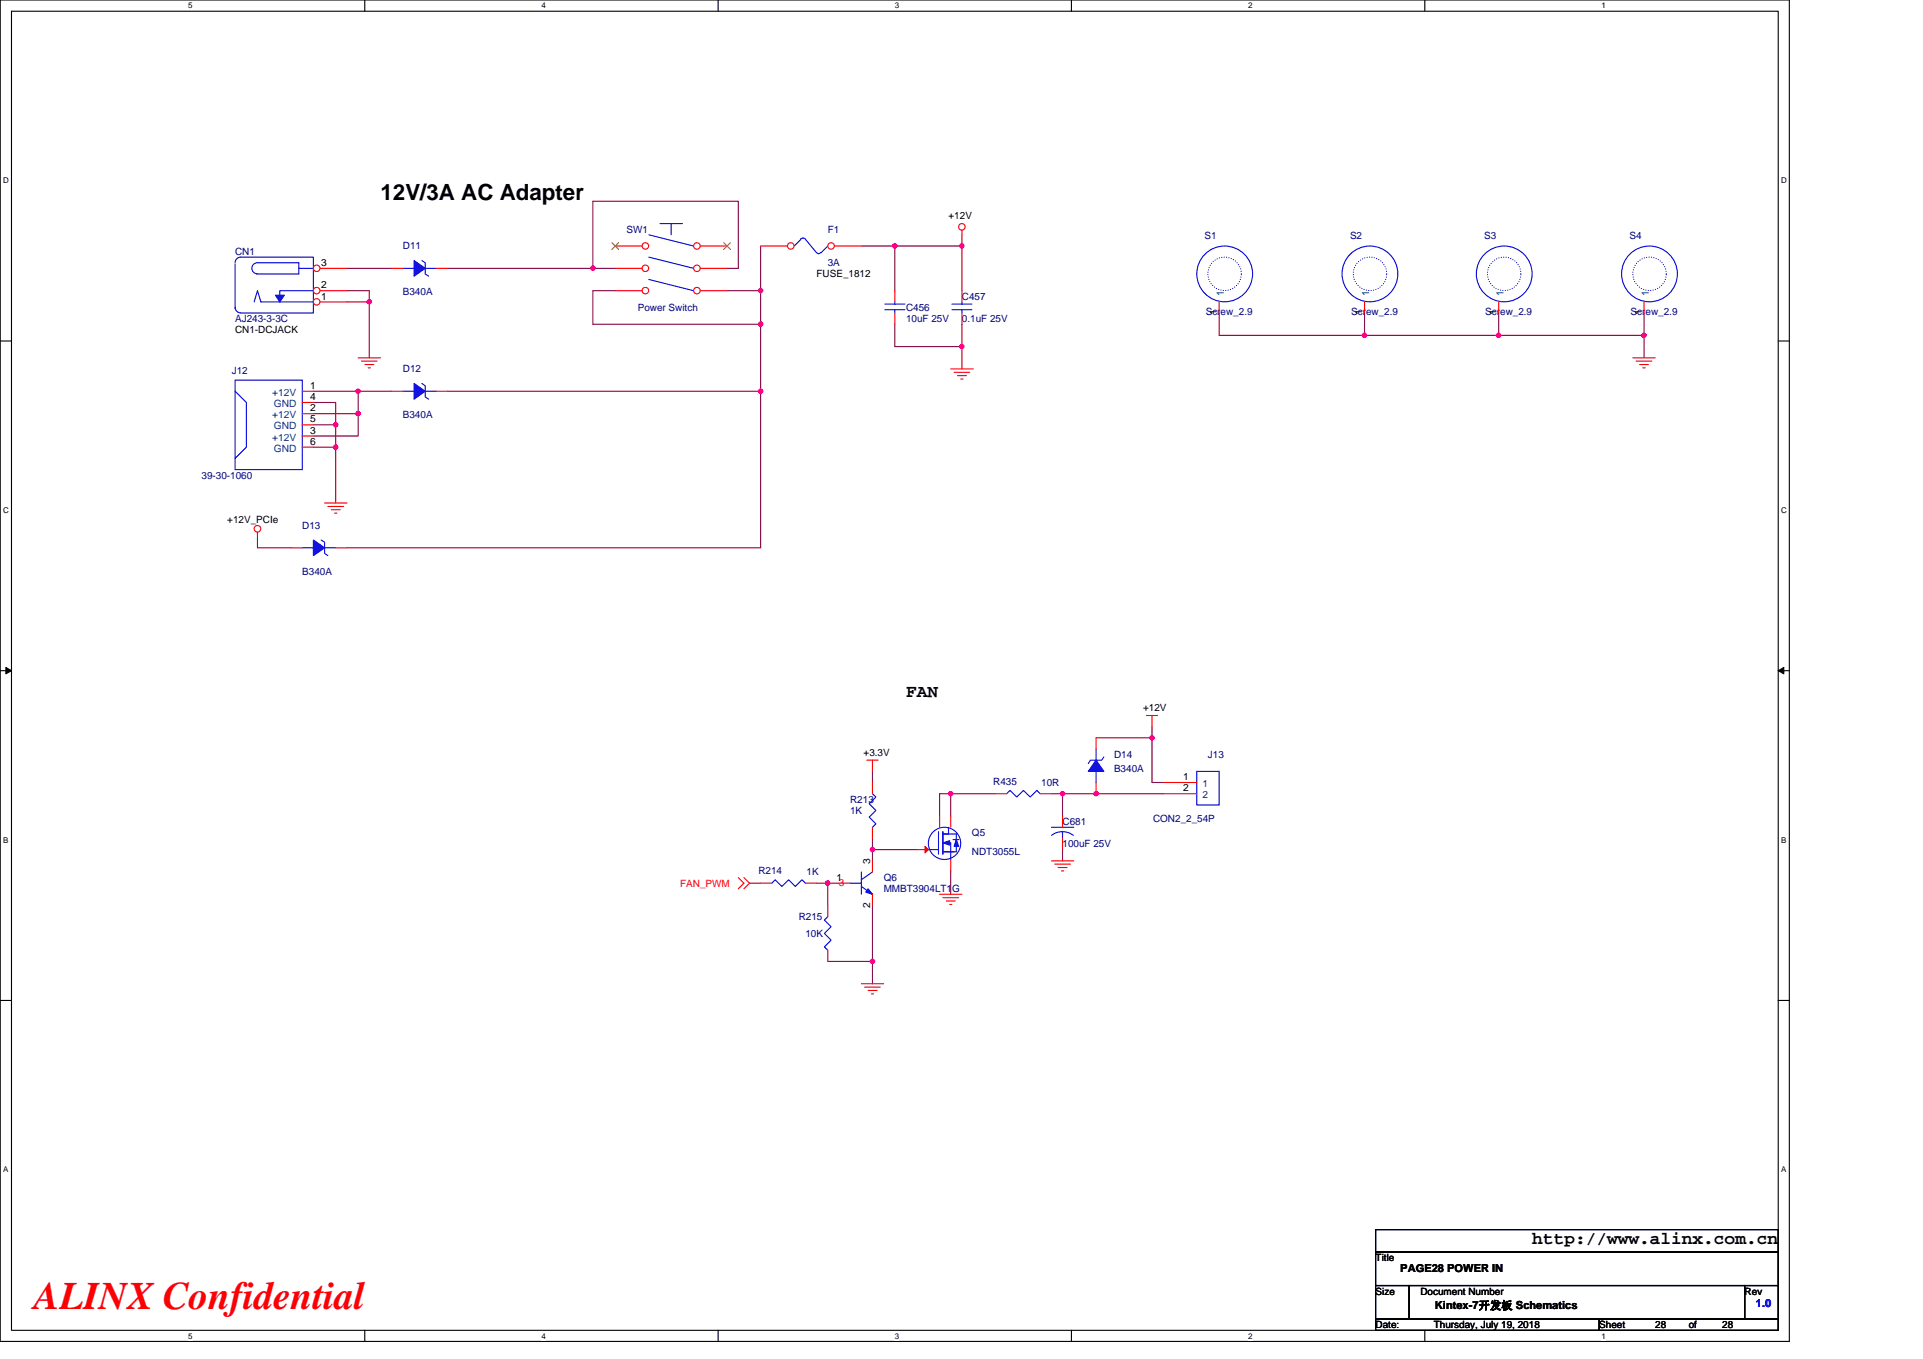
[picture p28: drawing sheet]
<svg xmlns="http://www.w3.org/2000/svg" width="297mm" height="210mm" viewBox="0 0 297 210" stroke-linecap="round" stroke-linejoin="round" font-family="sans-serif">
<defs><g id="words">
<text font-size="6" fill="#f00" x="5.2" y="202.3">ALINX Confidential</text>
<text font-size="3.5" x="58.8" y="30.8">12V/3A AC Adapter</text>
<g font-size="2.8">
<text x="140" y="107.7">FAN</text>
<text x="236.7" y="192.3">http://www.alinx.com.cn</text>
</g>
<g font-size="1.7">
<text x="216.3" y="196.6">PAGE28 POWER IN</text>
<text x="221.7" y="202.3">Kintex-7开发板 Schematics</text>
</g>
<text font-size="1.7" fill="#00f" x="271.2" y="202">1.0</text>
<g font-size="1.5" fill="#000080">
<text x="96.8" y="35.9">SW1</text>
<text x="127.9" y="35.9">F1</text>
<text x="36.3" y="39.4">CN1</text>
<text x="62.2" y="38.5">D11</text>
<text x="127.9" y="41.1">3A</text>
<text x="186.1" y="37">S1</text>
<text x="208.5" y="37">S2</text>
<text x="229.3" y="37">S3</text>
<text x="251.7" y="37">S4</text>
<text x="62.2" y="45.6">B340A</text>
<text x="148.6" y="46.3">C457</text>
<text x="36.3" y="49.8">AJ243-3-3C</text>
<text x="98.5" y="48">Power Switch</text>
<text x="140" y="48">C456</text>
<text x="140" y="49.8">10uF 25V</text>
<text x="148.6" y="49.8">0.1uF 25V</text>
<text x="186.2" y="48.7">Screw_2.9</text>
<text x="208.7" y="48.7">Screw_2.9</text>
<text x="229.4" y="48.7">Screw_2.9</text>
<text x="251.9" y="48.7">Screw_2.9</text>
<text x="35.8" y="57.7">J12</text>
<text x="62.2" y="57.5">D12</text>
<text x="62.2" y="64.6">B340A</text>
<text x="31.1" y="74">39-30-1060</text>
<text x="46.7" y="81.7">D13</text>
<text x="46.7" y="88.8">B340A</text>
<text x="172.1" y="117.1">D14</text>
<text x="172.1" y="119.2">B340A</text>
<text x="186.6" y="117.1">J13</text>
<text x="131.3" y="124">R213</text>
<text x="131.3" y="125.8">1K</text>
<text x="153.4" y="121.3">R435</text>
<text x="160.8" y="121.5">10R</text>
<text x="150.1" y="129.2">Q5</text>
<text x="164.1" y="127.5">C681</text>
<text x="164.1" y="130.9">100uF 25V</text>
<text x="178.1" y="127">CON2_2_54P</text>
<text x="117.2" y="135.1">R214</text>
<text x="124.6" y="135.3">1K</text>
<text x="136.5" y="136.1">Q6</text>
<text x="136.5" y="137.9">MMBT3904LT1G</text>
<text x="150.1" y="132.2">NDT3055L</text>
<text x="123.4" y="142.2">R215</text>
<text x="124.4" y="144.8">10K</text>
</g>
<g font-size="1.5">
<text x="146.5" y="33.9">+12V</text>
<text x="49.6" y="41.1">3</text>
<text x="49.6" y="46.3">1</text>
<text x="49.6" y="44.6">2</text>
<text x="126.1" y="42.9">FUSE_1812</text>
<text x="36.3" y="51.5">CN1-DCJACK</text>
<text x="188" y="48.7" transform="rotate(-90 188 48.7)">1</text>
<text x="210.4" y="48.7" transform="rotate(-90 210.4 48.7)">1</text>
<text x="231.1" y="48.7" transform="rotate(-90 231.1 48.7)">1</text>
<text x="253.6" y="48.7" transform="rotate(-90 253.6 48.7)">1</text>
<text x="47.9" y="60.1">1</text>
<text x="47.9" y="63.6">2</text>
<text x="47.9" y="61.8">4</text>
<text x="47.9" y="65.3">5</text>
<text x="47.9" y="67">3</text>
<text x="47.9" y="68.7">6</text>
<text x="35.1" y="80.9">+12V_PCIe</text>
<text x="176.6" y="109.9">+12V</text>
<text x="133.4" y="116.8">+3.3V</text>
<text x="182.8" y="120.5">1</text>
<text x="182.8" y="122.3">2</text>
<text x="129.2" y="136.1">1</text>
<text x="134.4" y="133.5" transform="rotate(-90 134.4 133.5)">3</text>
<text x="134.4" y="140.3" transform="rotate(-90 134.4 140.3)">2</text>
<text x="212.5" y="194.9">Title</text>
<text x="212.5" y="200">Size</text>
<text x="219.4" y="200">Document Number</text>
<text x="269.5" y="200">Rev</text>
<text x="212.5" y="205.2">Date:</text>
<text x="221.5" y="205.2">Thursday, July 19, 2018</text>
<text x="247" y="205.2">Sheet</text>
<text x="255.7" y="205.2">28</text>
<text x="260.9" y="205.2">of</text>
<text x="266" y="205.2">28</text>
</g>
<g font-size="1.5" fill="#004080">
<text x="189" y="45.8" transform="rotate(-90 189 45.8)">1</text>
<text x="211.5" y="45.8" transform="rotate(-90 211.5 45.8)">1</text>
<text x="232.2" y="45.8" transform="rotate(-90 232.2 45.8)">1</text>
<text x="254.7" y="45.8" transform="rotate(-90 254.7 45.8)">1</text>
<text x="42.1" y="61.2">+12V</text>
<text x="42.1" y="64.6">+12V</text>
<text x="42.3" y="62.9">GND</text>
<text x="42.1" y="68.1">+12V</text>
<text x="42.3" y="66.3">GND</text>
<text x="42.3" y="69.8">GND</text>
<text x="185.7" y="121.6">1</text>
<text x="185.7" y="123.3">2</text>
</g>
<g font-size="1.5" fill="#f00">
<text x="105.1" y="137">FAN_PWM</text>
<text x="129.6" y="136.8">3</text>
</g>
<g font-size="1.2">
<text x="29.1" y="1.3">5</text>
<text x="83.6" y="1.3">4</text>
<text x="138.2" y="1.3">3</text>
<text x="192.8" y="1.3">2</text>
<text x="247.4" y="1.3">1</text>
<text x=".5" y="28.3">D</text>
<text x="275.1" y="28.3">D</text>
<text x=".5" y="79.2">C</text>
<text x="275.1" y="79.2">C</text>
<text x=".5" y="130.2">B</text>
<text x="275.1" y="130.2">B</text>
<text x=".5" y="181.1">A</text>
<text x="275.1" y="181.1">A</text>
<text x="29.1" y="206.8">5</text>
<text x="83.6" y="206.8">4</text>
<text x="138.2" y="206.8">3</text>
<text x="192.8" y="206.8">2</text>
<text x="247.4" y="206.8">1</text>
</g>
</g></defs>
<path d="M0 0h276.4v207.3h-276.4zM1.8 1.7h272.9v203.8h-272.9z" fill="none" stroke="#000" stroke-width=".17"/>
<g fill="#fff">
<path d="M29.1 .2h.6v1.4h-.6z"/>
<path d="M29.1 205.7h.6v1.4h-.6z"/>
</g>
<path d="M56.3 0v1.7M56.3 205.5v1.8" fill="none" stroke="#000" stroke-width=".17"/>
<g fill="#fff">
<path d="M83.6 .2h.7v1.4h-.7z"/>
<path d="M83.6 205.7h.7v1.4h-.7z"/>
</g>
<path d="M110.9 0v1.7M110.9 205.5v1.8" fill="none" stroke="#000" stroke-width=".17"/>
<g fill="#fff">
<path d="M138.2 .2h.7v1.4h-.7z"/>
<path d="M138.2 205.7h.7v1.4h-.7z"/>
</g>
<path d="M165.5 0v1.7M165.5 205.5v1.8" fill="none" stroke="#000" stroke-width=".17"/>
<g fill="#fff">
<path d="M192.8 .2h.6v1.4h-.6z"/>
<path d="M192.8 205.7h.6v1.4h-.6z"/>
</g>
<path d="M220.1 0v1.7M220.1 205.5v1.8" fill="none" stroke="#000" stroke-width=".17"/>
<g fill="#fff">
<path d="M247.4 .2h.6v1.4h-.6z"/>
<path d="M247.4 205.7h.6v1.4h-.6z"/>
<path d="M.5 27.2h.8v1.4h-.8z"/>
<path d="M275.1 27.2h.9v1.4h-.9z"/>
<path d="M.5 78.1h.8v1.4h-.8z"/>
<path d="M275.1 78.1h.9v1.4h-.9z"/>
</g>
<path d="M0 52.7h1.8M274.7 52.7h1.7" fill="none" stroke="#000" stroke-width=".17"/>
<g fill="#fff">
<path d="M.5 129.1h.8v1.4h-.8z"/>
<path d="M275.1 129.1h.8v1.4h-.8z"/>
</g>
<path d="M0 103.6h1.8M274.7 103.6h1.7" fill="none" stroke="#000" stroke-width=".17"/>
<path d="M.9 103.1l.9 .5-.9 .5zM274.7 103.6l.8-.5v1z" fill="#000" stroke="#000" stroke-width=".15"/>
<g fill="#fff">
<path d="M.5 180h.8v1.4h-.8z"/>
<path d="M275.1 180h.8v1.4h-.8z"/>
</g>
<path d="M0 154.6h1.8M274.7 154.6h1.7M212.5 190h62.2v3.5h-62.2zM212.5 193.5h62.2v5.1h-62.2zM212.5 198.6h5.2v5.2h-5.2zM217.7 198.6h51.8v5.2h-51.8zM269.5 198.6h5.2v5.2h-5.2zM212.5 203.8h34.5v1.7h-34.5zM247 203.8h27.7v1.7h-27.7z" fill="none" stroke="#000" stroke-width=".17"/>
<g fill="none" stroke="#800040" stroke-width=".17">
<path d="M117.5 38v6.9h-5.2M133.1 38h5.1M138.2 38h10.4M138.2 38v6.9M148.6 38v6.9M148.6 36.3v1.7M53.6 41.5h6.9M53.6 46.7h3.4M53.6 44.9h3.4v1.8M57 46.7v8.6M69.1 41.5h22.5M91.6 41.5h3.4"/>
<path d="M91.6 41.5v-10.4h22.4v10.4h-1.7M95 44.9h-3.4v5.2h25.9M117.5 50.1v10.4M117.5 44.9v5.2M138.2 50.1v3.5h10.4M148.6 53.6v3.4M148.6 50.1v3.5M188.3 48.4v3.4h22.5M210.8 48.4v3.4M210.8 51.8h20.7M231.5 48.4v3.4M231.5 51.8h22.5"/>
<path d="M254 51.8v3.5M254 48.4v3.4M48.4 63.9h6.9M48.4 60.5h6.9v3.4M48.4 69.1h3.5M48.4 62.2h3.5v3.4M48.4 65.6h3.5v3.5M51.9 69.1v8.6M55.3 60.5h5.2M55.3 63.9v3.5h-6.9M69.1 60.5h48.4M117.5 60.5v24.1h-63.9"/>
<path d="M39.8 82.9v1.7h5.2M134.8 119.2v1.7M169.3 114h8.6M177.9 112.3v1.7M177.9 114v6.9h1.8M115.8 136.5h1.7M126.1 136.5h1.8v3.4M127.9 136.5h1.7M134.8 131.3v1.7M134.8 129.5v1.8M134.8 139.9v8.6M134.8 131.3h6.9"/>
<path d="M146.9 122.6h6.9M146.9 122.6h-1.8v3.5M146.9 122.6v3.5M146.9 134.6v3.6M162.4 122.6h17.3M164.1 122.6v3.5M164.1 131.3v1.7M127.9 148.5h6.9M134.8 148.5v3.5"/>
</g>
<g fill="#f0f" stroke="#f0f" stroke-width=".17">
<circle cx="51.9" cy="69.1" r=".34"/>
<circle cx="57" cy="46.6" r=".34"/>
<circle cx="91.6" cy="41.4" r=".34"/>
<circle cx="55.3" cy="60.4" r=".34"/>
<circle cx="51.9" cy="65.6" r=".34"/>
<circle cx="138.2" cy="38" r=".34"/>
<circle cx="148.6" cy="53.5" r=".33"/>
<circle cx="210.8" cy="51.8" r=".34"/>
<circle cx="231.5" cy="51.8" r=".34"/>
<circle cx="253.9" cy="51.8" r=".34"/>
<circle cx="117.5" cy="60.4" r=".34"/>
<circle cx="117.5" cy="50.1" r=".34"/>
<circle cx="117.5" cy="44.9" r=".33"/>
<circle cx="55.3" cy="63.9" r=".34"/>
<circle cx="148.6" cy="38" r=".34"/>
<circle cx="177.9" cy="114" r=".33"/>
<circle cx="169.3" cy="122.6" r=".33"/>
<circle cx="146.9" cy="122.6" r=".33"/>
<circle cx="134.8" cy="131.3" r=".33"/>
<circle cx="134.8" cy="148.5" r=".33"/>
<circle cx="127.8" cy="136.4" r=".34"/>
<circle cx="164.1" cy="122.6" r=".33"/>
</g>
<g fill="none" stroke="#f00" stroke-width=".17">
<path d="M148.6 35.6v.7M55.3 55.3h3.5M55.8 55.8h2.4M56.4 56.3h1.3M56.9 56.8h.3M138.2 44.9v1.8M138.2 48.4v1.7M146.9 57h3.4M147.4 57.5h2.4M147.9 58h1.4M148.4 58.6h.4M148.6 44.9v1.8"/>
<path d="M148.6 48.4v1.7M252.2 55.3h3.5M252.7 55.8h2.5M253.3 56.3h1.3M253.8 56.8h.3M50.1 77.7h3.5M50.6 78.3h2.5M51.2 78.8h1.4M51.7 79.3h.3M39.8 82.2v.7M45 84.6h1.7M51.9 84.6h1.7"/>
<path d="M133.9 117.5h1.7M134.8 117.5v1.7M169.3 114v1.7M177.1 110.6h1.7M177.9 110.6v1.7M114 135.6l.9 .9-.9 .8M114.9 135.6l.9 .9-.9 .8M145.1 138.2h3.5M145.6 138.7h2.5M146.2 139.2h1.3M146.7 139.7h.3M162.4 133h3.5"/>
<path d="M162.9 133.5h2.5M163.4 134h1.4M164 134.6h.3M164.1 126.1v1.7M164.1 129.5v1.8M169.3 120.9v1.7M133.1 152h3.4M133.6 152.5h2.4M134.1 153h1.4M134.6 153.6h.3"/>
<circle cx="148.6" cy="35" r=".51"/>
<circle cx="39.8" cy="81.7" r=".51"/>
</g>
<g fill="#00f" stroke="#00f" stroke-width=".17">
<path d="M169.3 117.5l1.2 1.7h-2.4z" fill-rule="evenodd"/>
<path d="M48.4 83.4l1.7 1.2-1.7 1.3z" fill-rule="evenodd"/>
</g>
<g fill="none" stroke="#00f" stroke-width=".17">
<path d="M100.2 36.3l6.9 1.7M100.2 39.7l6.9 1.8M102 34.5h3.4M103.7 34.5v1.8M100.2 43.2l6.9 1.7M136.7 47.9h3.1M136.7 47h3.1M138.2 46.7v.3M138.2 47.9v.5M147 47.9h3.1M147 47h3.1M148.6 46.7v.3"/>
<path d="M148.6 47.9v.5M46.7 84.6h1.7M49.6 83.4l.5 .4v1.7l.5 .4M50.1 84.6h1.8M169.3 119.2v1.7M169.3 115.7v1.8M170.5 116.9l-.3 .6h-1.8l-.3 .5M162.4 127.8h3.5M162.4 129.1l.7-.4 1-.2 1.1 .2 .6 .4M164.1 128.5v1"/>
</g>
<circle cx="107.7" cy="38" r=".51" fill="#fff" stroke="#f00" stroke-width=".17"/>
<path d="M108.2 38h4.1" fill="none" stroke="#f00" stroke-width=".17"/>
<path d="M111.8 37.5l1 1M112.8 37.5l-1 1" fill="none" stroke="#804000" stroke-width=".15"/>
<circle cx="99.7" cy="38" r=".51" fill="#fff" stroke="#f00" stroke-width=".17"/>
<path d="M95 38h4.2" fill="none" stroke="#f00" stroke-width=".17"/>
<path d="M94.5 37.5l1.1 1M95.5 37.5l-1 1" fill="none" stroke="#804000" stroke-width=".15"/>
<circle cx="107.7" cy="41.5" r=".51" fill="#fff" stroke="#f00" stroke-width=".17"/>
<path d="M108.2 41.5h4.1" fill="none" stroke="#f00" stroke-width=".17"/>
<circle cx="107.7" cy="44.9" r=".51" fill="#fff" stroke="#f00" stroke-width=".17"/>
<path d="M108.2 44.9h4.1" fill="none" stroke="#f00" stroke-width=".17"/>
<circle cx="99.7" cy="41.5" r=".51" fill="#fff" stroke="#f00" stroke-width=".17"/>
<path d="M95 41.5h4.2" fill="none" stroke="#f00" stroke-width=".17"/>
<circle cx="99.7" cy="44.9" r=".51" fill="#fff" stroke="#f00" stroke-width=".17"/>
<g fill="none" stroke="#f00" stroke-width=".17">
<path d="M95 44.9h4.2M46.7 60.5h1.7M46.7 63.9h1.7M46.7 67.4h1.7M46.7 62.2h1.7M46.7 65.6h1.7M46.7 69.1h1.7M117.5 136.5h1.7M124.4 136.5h1.7M129.6 136.5h1.7M134.8 138.2v1.7M134.8 133v1.7"/>
<path d="M153.8 122.6h1.7M160.7 122.6h1.7"/>
</g>
<g fill="none" stroke="#00f" stroke-width=".17">
<path d="M37.2 39.7a.85 .85 0 0 0-.9 .9M37.2 39.7h11.2v8.7h-11.2M36.3 58.7h10.4v13.9h-10.4zM36.3 47.5a.85 .85 0 0 0 .9 .8M36.3 40.8v6.9M39.3 46.7l.5-1.8 .5 1.8h8.1M39.7 40.6a.86 .86 0 0 0-.8 .9 .86 .86 0 0 0 .8 .8M39.8 40.6h6.4v1.7h-6.6M46.2 41.5h2.2M48.4 44.9h-5.2v1.8M36.3 60.5l1.8 1.7v6.9l-1.8 1.7M119.2 136.5l.5-.6 1.1 1.1 1-1.1 1 1.1 1.1-1.1 .5 .6"/>
<path d="M131.3 136.5h1.8M133.1 134.7v3.5M133.1 137l1.7 1.2M134.8 134.7l-1.7 1.2M155.5 122.6l.5-.5 1.1 1 1-1 1 1 1.1-1 .5 .5"/>
</g>
<g fill="#00f" stroke="#00f" stroke-width=".17">
<path d="M134.1 137.3l.7 .9-1.1-.4z" fill-rule="evenodd"/>
<path d="M42.5 45.6h1.4l-.7 1.1z" fill-rule="evenodd"/>
</g>
<circle cx="48.9" cy="46.6" r=".51" fill="#fff" stroke="#f00" stroke-width=".17"/>
<path d="M49.4 46.7h4.2" fill="none" stroke="#f00" stroke-width=".17"/>
<circle cx="48.9" cy="41.5" r=".51" fill="#fff" stroke="#f00" stroke-width=".17"/>
<path d="M49.4 41.5h4.2" fill="none" stroke="#f00" stroke-width=".17"/>
<circle cx="48.9" cy="44.9" r=".51" fill="#fff" stroke="#f00" stroke-width=".17"/>
<path d="M49.4 44.9h4.2M188.3 46.7v1.7M134.8 127.8v1.7M134.8 120.9v1.7" fill="none" stroke="#f00" stroke-width=".17"/>
<g fill="none" stroke="#00f" stroke-width=".17">
<path d="M123.7 37l-1 1M124.4 36.9l-.4-.1-.3 .1M124.4 37l1.7 2.1M126.2 39a.34 .34 0 0 0 .3 .2 .34 .34 0 0 0 .3-.2M127.9 38l-1.1 1.1M134.8 122.6l.5 .5-1 1.1 1 1-1 1.1 1 1-.5 .5"/>
<circle cx="189.2" cy="42.3" r="4.3"/>
</g>
<circle cx="189.2" cy="42.3" r="2.58" fill="none" stroke="#00f" stroke-width=".17" stroke-dasharray="0 .3"/>
<circle cx="122.2" cy="38" r=".51" fill="#fff" stroke="#f00" stroke-width=".17"/>
<path d="M117.5 38h4.1" fill="none" stroke="#f00" stroke-width=".17"/>
<circle cx="128.4" cy="38" r=".51" fill="#fff" stroke="#f00" stroke-width=".17"/>
<g fill="none" stroke="#f00" stroke-width=".17">
<path d="M128.9 38h4.2M60.5 41.5h1.7M67.4 41.5h1.7M210.8 46.7v1.7M231.5 46.7v1.7M254 46.7v1.7M60.5 60.5h1.7M67.4 60.5h1.7M127.9 139.9v1.7M141.7 131.3h1.7M145.1 126.1v1.7M146.9 126.1v1.7"/>
<path d="M146.9 132.8v1.8M179.7 120.9h5.2M179.7 122.6h5.2M127.9 146.8v1.7"/>
</g>
<g fill="none" stroke="#00f" stroke-width=".17">
<path d="M62.2 41.5h1.8M65.2 40.3l.5 .3v1.7l.5 .4M65.2 59.2l.5 .4v1.7l.5 .4M65.7 41.5h1.7M62.2 60.5h1.8M65.7 60.5h1.7M184.9 119.2h3.4v5.2h-3.4zM143.4 131.3h1.6M145 128.5v3.5M145.6 128.5v3.5M145.8 128.9h1.9v1M145.8 131.6h1.6"/>
<path d="M146.5 127.8v1.1h-.9M146.5 130.2h.4v2.6M147.2 129.7h.9M147.7 130.8v.8h-2.1M127.9 141.6l-.6 .6 1.1 1-1.1 1 1.1 1.1-1.1 1 .6 .5"/>
<circle cx="211.6" cy="42.3" r="4.3"/>
<circle cx="232.4" cy="42.3" r="4.3"/>
<circle cx="254.8" cy="42.3" r="4.3"/>
<circle cx="145.9" cy="130.3" r="2.5"/>
</g>
<g fill="none" stroke="#00f" stroke-width=".17" stroke-dasharray="0 .3">
<circle cx="211.6" cy="42.3" r="2.58"/>
<circle cx="232.3" cy="42.3" r="2.58"/>
<circle cx="254.8" cy="42.3" r="2.58"/>
</g>
<g fill="#00f" stroke="#00f" stroke-width=".17">
<path d="M145.6 130.2l1.1-.3v.7z" fill-rule="evenodd"/>
<path d="M147.7 129.7l.4 1.1h-.7z" fill-rule="evenodd"/>
<path d="M64 40.3l1.7 1.2-1.7 1.2z" fill-rule="evenodd"/>
<path d="M64 59.2l1.7 1.3-1.7 1.2z" fill-rule="evenodd"/>
</g>
<path d="M142.9 130.8l.5 .5-.5 .5z" fill="#f00" stroke="#f00" stroke-width=".17"/>
<g fill="#f0f" stroke="#f0f" stroke-width=".17">
<circle cx="51.9" cy="69.1" r=".34"/>
<circle cx="57" cy="46.6" r=".34"/>
<circle cx="91.6" cy="41.4" r=".34"/>
<circle cx="55.3" cy="60.4" r=".34"/>
<circle cx="51.9" cy="65.6" r=".34"/>
<circle cx="138.2" cy="38" r=".34"/>
<circle cx="148.6" cy="53.5" r=".33"/>
<circle cx="210.8" cy="51.8" r=".34"/>
<circle cx="231.5" cy="51.8" r=".34"/>
<circle cx="253.9" cy="51.8" r=".34"/>
<circle cx="117.5" cy="60.4" r=".34"/>
<circle cx="117.5" cy="50.1" r=".34"/>
<circle cx="117.5" cy="44.9" r=".33"/>
<circle cx="55.3" cy="63.9" r=".34"/>
<circle cx="148.6" cy="38" r=".34"/>
<circle cx="177.9" cy="114" r=".33"/>
<circle cx="169.3" cy="122.6" r=".33"/>
<circle cx="146.9" cy="122.6" r=".33"/>
<circle cx="134.8" cy="131.3" r=".33"/>
<circle cx="134.8" cy="148.5" r=".33"/>
<circle cx="127.8" cy="136.4" r=".34"/>
<circle cx="164.1" cy="122.6" r=".33"/>
</g>
<use href="#words"/>
</svg>
